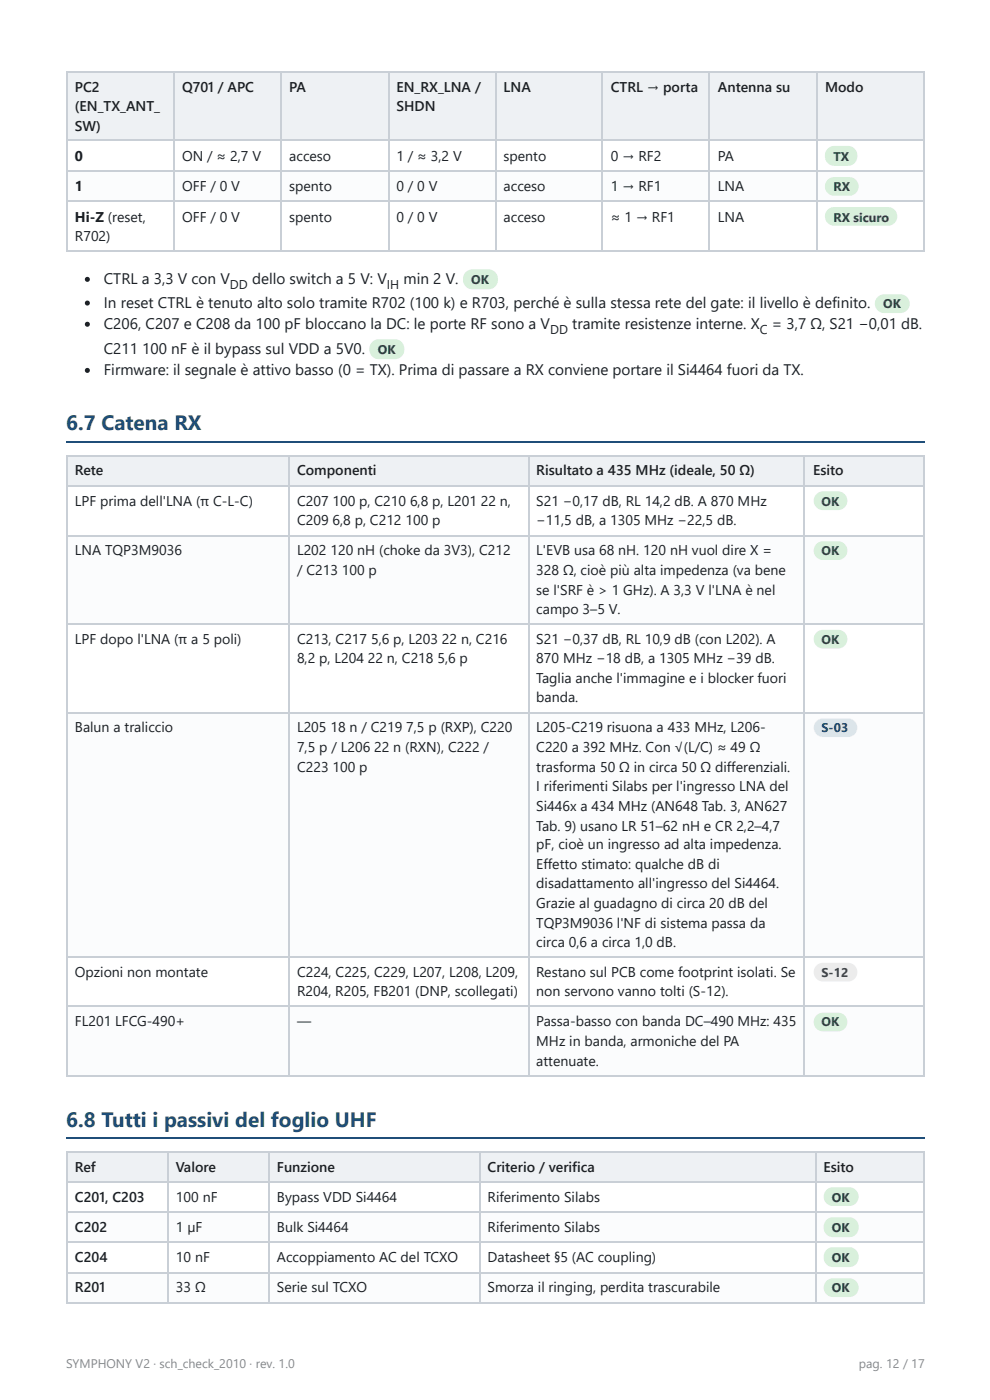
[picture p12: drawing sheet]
<svg xmlns="http://www.w3.org/2000/svg" width="210mm" height="297mm" viewBox="0 0 210 297" stroke-linecap="round" stroke-linejoin="round" font-family="sans-serif">
<defs><g id="words">
<g font-size="4.4" fill="#1f4e79">
<text x="14" y="91.3">6.7 Catena RX</text>
<text x="14" y="239.2">6.8 Tutti i passivi del foglio UHF</text>
</g>
<g font-size="3.2" fill="#1b1f24">
<text x="22" y="60.3">CTRL a 3,3 V con V</text>
<text x="22" y="65.4">In reset CTRL è tenuto alto solo tramite R702 (100 k) e R703, perché è sulla stessa rete del gate: il livello è definito.</text>
<text x="53.4" y="60.3">dello switch a 5 V: V</text>
<text x="85.6" y="60.3">min 2 V.</text>
<text x="22" y="69.9">C206, C207 e C208 da 100 pF bloccano la DC: le porte RF sono a V</text>
<text x="121.3" y="69.9">tramite resistenze interne. X</text>
<text x="163.6" y="69.9">= 3,7 Ω, S21 −0,01 dB.</text>
<text x="22" y="75.1">C211</text>
<text x="30.2" y="75.1">100 nF è il bypass sul VDD a 5V0.</text>
<text x="22" y="79.6">Firmware: il segnale è attivo basso (0 = TX). Prima di passare a RX conviene portare il Si4464 fuori da TX.</text>
</g>
<g font-size="3" fill="#1b1f24">
<text x="15.9" y="19.6">PC2</text>
<text x="15.9" y="23.5">(EN_TX_ANT_</text>
<text x="38.6" y="19.6">Q701 / APC</text>
<text x="61.3" y="19.6">PA</text>
<text x="84.1" y="19.6">EN_RX_LNA /</text>
<text x="84.1" y="23.5">SHDN</text>
<text x="106.8" y="19.6">LNA</text>
<text x="129.5" y="19.6">CTRL → porta</text>
<text x="152.2" y="19.6">Antenna su</text>
<text x="174.9" y="19.6">Modo</text>
<text x="15.9" y="27.8">SW)</text>
<text x="15.9" y="34.1">0</text>
<text x="38.6" y="34.1">ON / ≈ 2,7 V</text>
<text x="61.3" y="34.1">acceso</text>
<text x="84.1" y="34.1">1 / ≈ 3,2 V</text>
<text x="106.8" y="34.1">spento</text>
<text x="129.5" y="34.1">0 → RF2</text>
<text x="152.2" y="34.1">PA</text>
<text x="15.9" y="40.5">1</text>
<text x="38.6" y="40.5">OFF / 0 V</text>
<text x="61.3" y="40.5">spento</text>
<text x="84.1" y="40.5">0 / 0 V</text>
<text x="106.8" y="40.5">acceso</text>
<text x="129.5" y="40.5">1 → RF1</text>
<text x="152.2" y="40.5">LNA</text>
<text x="15.9" y="47.1">Hi-Z (reset,</text>
<text x="38.6" y="47.1">OFF / 0 V</text>
<text x="61.3" y="47.1">spento</text>
<text x="84.1" y="47.1">0 / 0 V</text>
<text x="106.8" y="47.1">acceso</text>
<text x="129.5" y="47.1">≈ 1 → RF1</text>
<text x="152.2" y="47.1">LNA</text>
<text x="15.9" y="51.1">R702)</text>
<text x="15.9" y="100.8">Rete</text>
<text x="63" y="100.8">Componenti</text>
<text x="113.7" y="100.8">Risultato a 435 MHz (ideale, 50 Ω)</text>
<text x="172.4" y="100.8">Esito</text>
<text x="15.9" y="107.4">LPF prima dell'LNA (π C-L-C)</text>
<text x="63" y="107.4">C207</text>
<text x="70.5" y="107.4">100 p, C210</text>
<text x="86.9" y="107.4">6,8 p, L201</text>
<text x="101.9" y="107.4">22 n,</text>
<text x="113.7" y="107.4">S21 −0,17 dB, RL 14,2 dB. A 870 MHz</text>
<text x="63" y="111.4">C209</text>
<text x="70.5" y="111.4">6,8 p, C212</text>
<text x="86" y="111.4">100 p</text>
<text x="113.7" y="111.4">−11,5 dB, a 1305 MHz −22,5 dB.</text>
<text x="15.9" y="117.7">LNA TQP3M9036</text>
<text x="63" y="117.7">L202</text>
<text x="70.1" y="117.7">120 nH (choke da 3V3), C212</text>
<text x="113.7" y="117.7">L'EVB usa 68 nH. 120 nH vuol dire X =</text>
<text x="63" y="122">/ C213</text>
<text x="72.5" y="122">100 p</text>
<text x="113.7" y="122">328 Ω, cioè più alta impedenza (va bene</text>
<text x="113.7" y="126.2">se l'SRF è &gt; 1 GHz). A 3,3 V l'LNA è nel</text>
<text x="113.7" y="130.2">campo 3–5 V.</text>
<text x="15.9" y="136.5">LPF dopo l'LNA (π a 5 poli)</text>
<text x="63" y="136.5">C213, C217</text>
<text x="78.7" y="136.5">5,6 p, L203</text>
<text x="93.7" y="136.5">22 n, C216</text>
<text x="113.7" y="136.5">S21 −0,37 dB, RL 10,9 dB (con L202). A</text>
<text x="63" y="140.8">8,2 p, L204</text>
<text x="78" y="140.8">22 n, C218</text>
<text x="92.7" y="140.8">5,6 p</text>
<text x="113.7" y="140.8">870 MHz −18 dB, a 1305 MHz −39 dB.</text>
<text x="113.7" y="145">Taglia anche l'immagine e i blocker fuori</text>
<text x="113.7" y="149">banda.</text>
<text x="15.9" y="155.3">Balun a traliccio</text>
<text x="63" y="155.3">L205</text>
<text x="70.1" y="155.3">18 n / C219</text>
<text x="86.1" y="155.3">7,5 p (RXP), C220</text>
<text x="113.7" y="155.3">L205-C219 risuona a 433 MHz, L206-</text>
<text x="63" y="159.5">7,5 p / L206</text>
<text x="79.3" y="159.5">22 n (RXN), C222 /</text>
<text x="113.7" y="159.5">C220 a 392 MHz. Con √(L/C) ≈ 49 Ω</text>
<text x="63" y="163.8">C223</text>
<text x="70.5" y="163.8">100 p</text>
<text x="113.7" y="163.8">trasforma 50 Ω in circa 50 Ω differenziali.</text>
<text x="113.7" y="167.7">I riferimenti Silabs per l'ingresso LNA del</text>
<text x="113.7" y="172">Si446x a 434 MHz (AN648 Tab. 3, AN627</text>
<text x="113.7" y="176.2">Tab. 9) usano LR 51–62 nH e CR 2,2–4,7</text>
<text x="113.7" y="180.2">pF, cioè un ingresso ad alta impedenza.</text>
<text x="113.7" y="184.4">Effetto stimato: qualche dB di</text>
<text x="113.7" y="188.4">disadattamento all'ingresso del Si4464.</text>
<text x="113.7" y="192.6">Grazie al guadagno di circa 20 dB del</text>
<text x="113.7" y="196.9">TQP3M9036 l'NF di sistema passa da</text>
<text x="113.7" y="200.8">circa 0,6 a circa 1,0 dB.</text>
<text x="15.9" y="207.2">Opzioni non montate</text>
<text x="63" y="207.2">C224, C225, C229, L207, L208, L209,</text>
<text x="113.7" y="207.2">Restano sul PCB come footprint isolati. Se</text>
<text x="63" y="211.4">R204, R205, FB201 (DNP, scollegati)</text>
<text x="113.7" y="211.4">non servono vanno tolti (S-12).</text>
<text x="15.9" y="217.8">FL201 LFCG-490+</text>
<text x="63" y="217.8">—</text>
<text x="113.7" y="217.8">Passa-basso con banda DC–490 MHz: 435</text>
<text x="113.7" y="222">MHz in banda, armoniche del PA</text>
<text x="113.7" y="226.2">attenuate.</text>
<text x="15.9" y="248.7">Ref</text>
<text x="37.3" y="248.7">Valore</text>
<text x="58.7" y="248.7">Funzione</text>
<text x="103.4" y="248.7">Criterio / verifica</text>
<text x="174.6" y="248.7">Esito</text>
<text x="15.9" y="255.1">C201, C203</text>
<text x="37.3" y="255.1">100 nF</text>
<text x="58.7" y="255.1">Bypass VDD Si4464</text>
<text x="103.4" y="255.1">Riferimento Silabs</text>
<text x="15.9" y="261.4">C202</text>
<text x="37.3" y="261.4">1 µF</text>
<text x="58.7" y="261.4">Bulk Si4464</text>
<text x="103.4" y="261.4">Riferimento Silabs</text>
<text x="15.9" y="267.8">C204</text>
<text x="37.3" y="267.8">10 nF</text>
<text x="58.7" y="267.8">Accoppiamento AC del TCXO</text>
<text x="103.4" y="267.8">Datasheet §5 (AC coupling)</text>
<text x="15.9" y="274.1">R201</text>
<text x="37.3" y="274.1">33 Ω</text>
<text x="58.7" y="274.1">Serie sul TCXO</text>
<text x="103.4" y="274.1">Smorza il ringing, perdita trascurabile</text>
</g>
<g font-size="2.7" fill="#1d5e27">
<text x="176.7" y="34.1">TX</text>
<text x="176.7" y="40.5">RX</text>
<text x="176.7" y="47.1">RX sicuro</text>
<text x="99.9" y="60.3">OK</text>
<text x="187.2" y="65.4">OK</text>
<text x="80.1" y="75.1">OK</text>
<text x="174.2" y="107.4">OK</text>
<text x="174.2" y="117.7">OK</text>
<text x="174.2" y="136.5">OK</text>
<text x="174.2" y="217.8">OK</text>
<text x="176.4" y="255.1">OK</text>
<text x="176.4" y="261.4">OK</text>
<text x="176.4" y="267.8">OK</text>
<text x="176.4" y="274.1">OK</text>
</g>
<g font-size="2.7" fill="#1b1f24">
<text x="48.8" y="61.2">DD</text>
<text x="82" y="61.2">IH</text>
<text x="116.6" y="70.8">DD</text>
<text x="161.1" y="70.8">C</text>
</g>
<text font-size="2.7" fill="#173a6b" x="174.2" y="155.3">S-03</text>
<text font-size="2.7" fill="#444" x="174.2" y="207.2">S-12</text>
<g font-size="2.6" fill="#888">
<text x="14" y="290.2">SYMPHONY V2 · sch_check_2010 · rev. 1.0</text>
<text x="182.1" y="290.2">pag. 12 / 17</text>
</g>
</g></defs>
<g fill="#eef1f4">
<path d="M14.3 15.3h22.5v14.6h-22.5z"/>
<path d="M36.8 15.3h22.7v14.6h-22.7z"/>
<path d="M59.5 15.3h22.8v14.6h-22.8z"/>
<path d="M82.3 15.3h22.7v14.6h-22.7z"/>
<path d="M105 15.3h22.8v14.6h-22.8z"/>
<path d="M127.8 15.3h22.7v14.6h-22.7z"/>
<path d="M150.5 15.3h22.8v14.6h-22.8z"/>
<path d="M173.3 15.3h22.8v14.6h-22.8z"/>
</g>
<g fill="#fbfcfd">
<path d="M14.3 36.2h22.5v6.4h-22.5z"/>
<path d="M36.8 36.2h22.7v6.4h-22.7z"/>
<path d="M59.5 36.2h22.8v6.4h-22.8z"/>
<path d="M82.3 36.2h22.7v6.4h-22.7z"/>
<path d="M105 36.2h22.8v6.4h-22.8z"/>
<path d="M127.8 36.2h22.7v6.4h-22.7z"/>
<path d="M150.5 36.2h22.8v6.4h-22.8z"/>
<path d="M173.3 36.2h22.8v6.4h-22.8z"/>
</g>
<g fill="none" stroke="#c9cfd6" stroke-width=".26">
<path d="M14 15.2h182.1M14.2 15.1v38.3M36.9 15.1v38.3M59.7 15.1v38.3M82.4 15.1v38.3M105.2 15.1v38.3M127.7 15.1v38.3M150.4 15.1v38.3M173.2 15.1v38.3M195.9 15.1v38.3M14 29.8h182.1M14 36.4h182.1"/>
<path d="M14 42.7h182.1M14 53.3h182.1"/>
</g>
<path d="M14 93.8h182.1" fill="none" stroke="#1f4e79" stroke-width=".26"/>
<g fill="#eef1f4">
<path d="M14.3 96.6h46.8v6.3h-46.8z"/>
<path d="M61.1 96.6h50.8v6.3h-50.8z"/>
<path d="M111.9 96.6h58.8v6.3h-58.8z"/>
<path d="M170.7 96.6h25.4v6.3h-25.4z"/>
</g>
<g fill="#fbfcfd">
<path d="M14.3 113.5h46.8v18.8h-46.8z"/>
<path d="M61.1 113.5h50.8v18.8h-50.8z"/>
<path d="M111.9 113.5h58.8v18.8h-58.8z"/>
<path d="M170.7 113.5h25.4v18.8h-25.4z"/>
<path d="M14.3 151.1h46.8v51.8h-46.8z"/>
<path d="M61.1 151.1h50.8v51.8h-50.8z"/>
<path d="M111.9 151.1h58.8v51.8h-58.8z"/>
<path d="M170.7 151.1h25.4v51.8h-25.4z"/>
<path d="M14.3 213.5h46.8v14.6h-46.8z"/>
<path d="M61.1 213.5h50.8v14.6h-50.8z"/>
<path d="M111.9 213.5h58.8v14.6h-58.8z"/>
<path d="M170.7 213.5h25.4v14.6h-25.4z"/>
</g>
<g fill="none" stroke="#c9cfd6" stroke-width=".26">
<path d="M14 96.7h182.1M14.2 96.6v131.7M61.3 96.6v131.7M112.1 96.6v131.7M170.5 96.6v131.7M195.9 96.6v131.7M14 103.1h182.1M14 113.6h182.1M14 132.4h182.1M14 151.2h182.1M14 203.1h182.1M14 213.4h182.1"/>
<path d="M14 228.2h182.1"/>
</g>
<path d="M14 241.4h182.1" fill="none" stroke="#1f4e79" stroke-width=".26"/>
<g fill="#eef1f4">
<path d="M14.3 244.2h21.2v6.4h-21.2z"/>
<path d="M35.5 244.2h21.4v6.4h-21.4z"/>
<path d="M56.9 244.2h44.7v6.4h-44.7z"/>
<path d="M101.6 244.2h71.2v6.4h-71.2z"/>
<path d="M172.8 244.2h23.3v6.4h-23.3z"/>
</g>
<g fill="#fbfcfd">
<path d="M14.3 257.2h21.2v6.3h-21.2z"/>
<path d="M35.5 257.2h21.4v6.3h-21.4z"/>
<path d="M56.9 257.2h44.7v6.3h-44.7z"/>
<path d="M101.6 257.2h71.2v6.3h-71.2z"/>
<path d="M172.8 257.2h23.3v6.3h-23.3z"/>
<path d="M14.3 269.9h21.2v6.3h-21.2z"/>
<path d="M35.5 269.9h21.4v6.3h-21.4z"/>
<path d="M56.9 269.9h44.7v6.3h-44.7z"/>
<path d="M101.6 269.9h71.2v6.3h-71.2z"/>
<path d="M172.8 269.9h23.3v6.3h-23.3z"/>
</g>
<path d="M14 244.3h182.1M14 250.7h182.1M14 257h182.1M14.2 244.2v32M35.6 244.2v32M57 244.2v32M101.7 244.2v32M172.9 244.2v32M195.9 244.2v32M14 263.4h182.1M14 270h182.1M14 276.4h182.1" fill="none" stroke="#c9cfd6" stroke-width=".26"/>
<g fill="#d9f0dc">
<path d="M175.5 31.5l.4-.3 .8-.2h3.1a2.12 2.12 0 0 1 2 2.1 2.12 2.12 0 0 1-2 2.1h-2.9a2.13 2.13 0 0 1-1.9-1.4 2.13 2.13 0 0 1 .5-2.3z"/>
<path d="M175.5 38.2l.6-.5 .6-.1h3.3a1.98 1.98 0 0 1 2 2 1.98 1.98 0 0 1-2 1.9h-3.1a1.98 1.98 0 0 1-1.9-1.2 1.98 1.98 0 0 1 .5-2.1z"/>
<path d="M175.5 44.5l.6-.4 .8-.2h11.4a1.98 1.98 0 0 1 1.9 2 1.98 1.98 0 0 1-1.9 2h-11.4a1.98 1.98 0 0 1-1.9-1.2 1.98 1.98 0 0 1 .5-2.2z"/>
</g>
<circle cx="18.5" cy="59.3" r=".53" fill="#1b1f24"/>
<path d="M98.7 57.7l.5-.3 .8-.2h3.6a2.12 2.12 0 0 1 2 2.1 2.12 2.12 0 0 1-2 2.1h-3.4a2.13 2.13 0 0 1-1.9-1.4 2.13 2.13 0 0 1 .4-2.3z" fill="#d9f0dc"/>
<circle cx="18.5" cy="64.3" r=".53" fill="#1b1f24"/>
<path d="M186.1 63l.6-.4 .6-.1 3.6-.1a1.98 1.98 0 0 1 2 2 1.98 1.98 0 0 1-2 2h-3.4a1.98 1.98 0 0 1-1.9-1.2 1.98 1.98 0 0 1 .5-2.2z" fill="#d9f0dc"/>
<circle cx="18.5" cy="68.8" r=".53" fill="#1b1f24"/>
<path d="M78.9 72.6l.7-.5 .5-.1h3.6a2.12 2.12 0 0 1 2 2.1 2.12 2.12 0 0 1-2 2.1h-3.4a2.13 2.13 0 0 1-1.9-1.4 2.13 2.13 0 0 1 .5-2.2z" fill="#d9f0dc"/>
<circle cx="18.5" cy="78.6" r=".53" fill="#1b1f24"/>
<g fill="#d9f0dc">
<path d="M173.1 104.8l.5-.3 .7-.2 3.4-.1a1.98 1.98 0 0 1 2 2 1.98 1.98 0 0 1-2 2h-3.2a1.98 1.98 0 0 1-1.8-1.2 1.98 1.98 0 0 1 .4-2.2z"/>
<path d="M173.1 115.4l.5-.3 .7-.3h3.4a1.98 1.98 0 0 1 2 2 1.98 1.98 0 0 1-2 2h-3.2a1.98 1.98 0 0 1-1.8-1.2 1.98 1.98 0 0 1 .4-2.2z"/>
<path d="M173.1 134.2l.5-.4 .7-.2h3.4a1.98 1.98 0 0 1 2 2 1.98 1.98 0 0 1-2 2h-3.2a1.98 1.98 0 0 1-1.8-1.2 1.98 1.98 0 0 1 .4-2.2z"/>
</g>
<path d="M173.1 153l.6-.4 .6-.2h5.5a1.98 1.98 0 0 1 2 2 1.98 1.98 0 0 1-2 2h-5.3a1.98 1.98 0 0 1-1.8-1.3 1.98 1.98 0 0 1 .4-2.1z" fill="#dde8f7"/>
<path d="M173.1 204.8l.5-.3 .7-.2h5.5a1.98 1.98 0 0 1 2 1.9 1.98 1.98 0 0 1-2 2h-5.3a1.98 1.98 0 0 1-1.8-1.2 1.98 1.98 0 0 1 .4-2.2z" fill="#ececec"/>
<g fill="#d9f0dc">
<path d="M173.1 215.4l.5-.3 .7-.2 3.4-.1a1.98 1.98 0 0 1 2 2 1.98 1.98 0 0 1-2 2h-3.2a1.98 1.98 0 0 1-1.8-1.2 1.98 1.98 0 0 1 .4-2.2z"/>
<path d="M175.2 252.5l.6-.5 .6-.1h3.6a1.98 1.98 0 0 1 2 2 1.98 1.98 0 0 1-2 2h-3.4a1.98 1.98 0 0 1-1.8-1.3 1.98 1.98 0 0 1 .4-2.1z"/>
<path d="M175.2 258.8l.7-.4 .5-.2h3.6a2.12 2.12 0 0 1 2 2.2 2.12 2.12 0 0 1-2 2.1h-3.4a2.13 2.13 0 0 1-1.9-1.4 2.13 2.13 0 0 1 .5-2.3z"/>
<path d="M175.2 265.2l.7-.5 .5-.1h3.6a2.12 2.12 0 0 1 2 2.1 2.12 2.12 0 0 1-2 2.1h-3.4a2.13 2.13 0 0 1-1.9-1.3 2.13 2.13 0 0 1 .5-2.3z"/>
<path d="M175.2 271.8l.6-.5 .6-.1h3.6a1.98 1.98 0 0 1 2 2 1.98 1.98 0 0 1-2 2h-3.4a1.98 1.98 0 0 1-1.8-1.3 1.98 1.98 0 0 1 .4-2.1z"/>
</g>
<use href="#words"/>
</svg>
